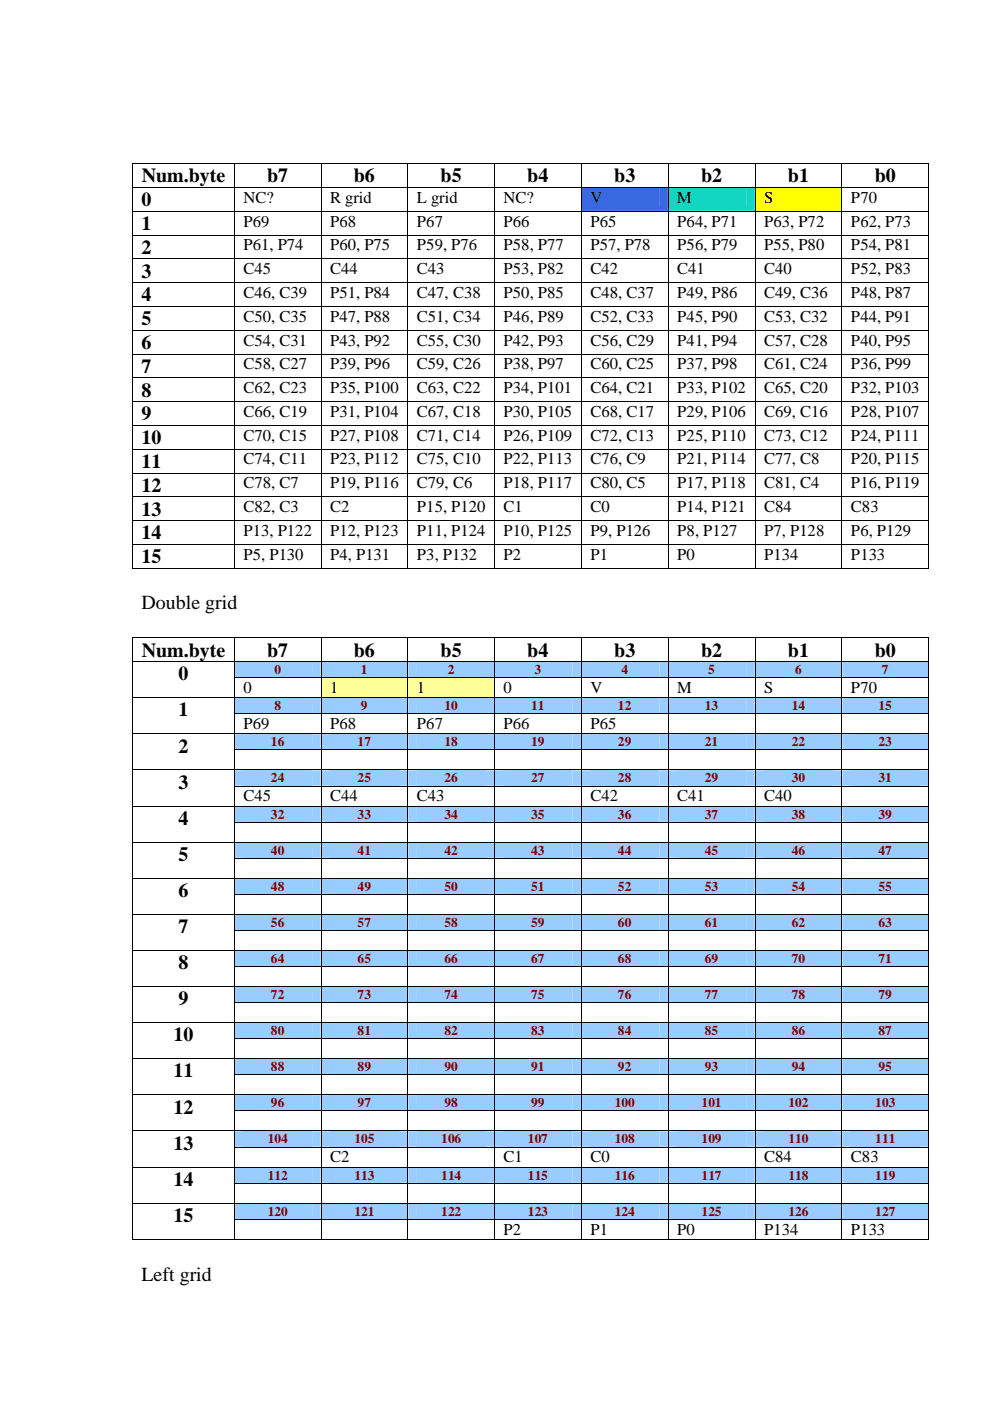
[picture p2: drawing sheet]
<svg xmlns="http://www.w3.org/2000/svg" width="210mm" height="297mm" viewBox="0 0 210 297" stroke-linecap="round" stroke-linejoin="round" font-family="sans-serif">
<defs><g id="words">
<g font-size="4.2">
<text x="30.1" y="38.7">Num.byte</text>
<text x="56.6" y="38.7">b7</text>
<text x="75" y="38.7">b6</text>
<text x="93.4" y="38.7">b5</text>
<text x="111.8" y="38.7">b4</text>
<text x="130.2" y="38.7">b3</text>
<text x="148.6" y="38.7">b2</text>
<text x="167" y="38.7">b1</text>
<text x="185.5" y="38.7">b0</text>
<text x="30" y="43.7">0</text>
<text x="30" y="48.8">1</text>
<text x="30" y="53.8">2</text>
<text x="30" y="58.8">3</text>
<text x="30" y="63.9">4</text>
<text x="30" y="68.9">5</text>
<text x="30" y="74">6</text>
<text x="30" y="79">7</text>
<text x="30" y="84.1">8</text>
<text x="30" y="89.1">9</text>
<text x="30" y="94.1">10</text>
<text x="30" y="99.2">11</text>
<text x="30" y="104.3">12</text>
<text x="30" y="109.3">13</text>
<text x="30" y="114.3">14</text>
<text x="30" y="119.4">15</text>
<text x="30" y="129.2">Double grid</text>
<text x="30.1" y="139.2">Num.byte</text>
<text x="56.6" y="139.2">b7</text>
<text x="75" y="139.2">b6</text>
<text x="93.4" y="139.2">b5</text>
<text x="111.8" y="139.2">b4</text>
<text x="130.2" y="139.2">b3</text>
<text x="148.6" y="139.2">b2</text>
<text x="167" y="139.2">b1</text>
<text x="185.5" y="139.2">b0</text>
<text x="37.8" y="144.2">0</text>
<text x="37.8" y="151.9">1</text>
<text x="37.8" y="159.6">2</text>
<text x="37.8" y="167.2">3</text>
<text x="37.8" y="174.9">4</text>
<text x="37.8" y="182.5">5</text>
<text x="37.8" y="190.2">6</text>
<text x="37.8" y="197.8">7</text>
<text x="37.8" y="205.5">8</text>
<text x="37.8" y="213.1">9</text>
<text x="36.8" y="220.8">10</text>
<text x="36.8" y="228.4">11</text>
<text x="36.8" y="236.1">12</text>
<text x="36.8" y="243.8">13</text>
<text x="36.8" y="251.4">14</text>
<text x="36.8" y="259.1">15</text>
<text x="30" y="271.5">Left grid</text>
</g>
<g font-size="3.5">
<text x="51.6" y="43">NC?</text>
<text x="70" y="43">R grid</text>
<text x="88.4" y="43">L grid</text>
<text x="106.8" y="43">NC?</text>
<text x="125.2" y="43">V</text>
<text x="143.6" y="43">M</text>
<text x="162" y="43">S</text>
<text x="180.4" y="43">P70</text>
<text x="51.6" y="48">P69</text>
<text x="51.6" y="53.1">P61, P74</text>
<text x="70" y="53.1">P60, P75</text>
<text x="70" y="48">P68</text>
<text x="88.4" y="53.1">P59, P76</text>
<text x="88.4" y="48">P67</text>
<text x="106.8" y="53.1">P58, P77</text>
<text x="106.8" y="48">P66</text>
<text x="125.2" y="53.1">P57, P78</text>
<text x="125.2" y="48">P65</text>
<text x="143.6" y="53.1">P56, P79</text>
<text x="143.6" y="48">P64, P71</text>
<text x="162" y="53.1">P55, P80</text>
<text x="162" y="48">P63, P72</text>
<text x="180.4" y="53.1">P54, P81</text>
<text x="180.4" y="48">P62, P73</text>
<text x="51.6" y="58.1">C45</text>
<text x="70" y="58.1">C44</text>
<text x="88.4" y="58.1">C43</text>
<text x="106.8" y="58.1">P53, P82</text>
<text x="125.2" y="58.1">C42</text>
<text x="143.6" y="58.1">C41</text>
<text x="162" y="58.1">C40</text>
<text x="180.4" y="58.1">P52, P83</text>
<text x="51.6" y="63.2">C46, C39</text>
<text x="70" y="63.2">P51, P84</text>
<text x="88.4" y="63.2">C47, C38</text>
<text x="106.8" y="63.2">P50, P85</text>
<text x="125.2" y="63.2">C48, C37</text>
<text x="143.6" y="63.2">P49, P86</text>
<text x="162" y="63.2">C49, C36</text>
<text x="180.4" y="63.2">P48, P87</text>
<text x="51.6" y="68.2">C50, C35</text>
<text x="70" y="68.2">P47, P88</text>
<text x="88.4" y="68.2">C51, C34</text>
<text x="106.8" y="68.2">P46, P89</text>
<text x="125.2" y="68.2">C52, C33</text>
<text x="143.6" y="68.2">P45, P90</text>
<text x="162" y="68.2">C53, C32</text>
<text x="180.4" y="68.2">P44, P91</text>
<text x="51.6" y="73.3">C54, C31</text>
<text x="70" y="73.3">P43, P92</text>
<text x="88.4" y="73.3">C55, C30</text>
<text x="106.8" y="73.3">P42, P93</text>
<text x="125.2" y="73.3">C56, C29</text>
<text x="143.6" y="73.3">P41, P94</text>
<text x="162" y="73.3">C57, C28</text>
<text x="180.4" y="73.3">P40, P95</text>
<text x="51.6" y="78.3">C58, C27</text>
<text x="51.6" y="83.4">C62, C23</text>
<text x="70" y="78.3">P39, P96</text>
<text x="70" y="83.4">P35, P100</text>
<text x="88.4" y="78.3">C59, C26</text>
<text x="88.4" y="83.4">C63, C22</text>
<text x="106.8" y="78.3">P38, P97</text>
<text x="106.8" y="83.4">P34, P101</text>
<text x="125.2" y="78.3">C60, C25</text>
<text x="125.2" y="83.4">C64, C21</text>
<text x="143.6" y="78.3">P37, P98</text>
<text x="143.6" y="83.4">P33, P102</text>
<text x="162" y="83.4">C65, C20</text>
<text x="162" y="78.3">C61, C24</text>
<text x="180.4" y="83.4">P32, P103</text>
<text x="180.4" y="78.3">P36, P99</text>
<text x="51.6" y="88.4">C66, C19</text>
<text x="70" y="88.4">P31, P104</text>
<text x="88.4" y="88.4">C67, C18</text>
<text x="106.8" y="88.4">P30, P105</text>
<text x="125.2" y="88.4">C68, C17</text>
<text x="143.6" y="88.4">P29, P106</text>
<text x="162" y="88.4">C69, C16</text>
<text x="180.4" y="88.4">P28, P107</text>
<text x="51.6" y="93.4">C70, C15</text>
<text x="70" y="93.4">P27, P108</text>
<text x="88.4" y="93.4">C71, C14</text>
<text x="106.8" y="93.4">P26, P109</text>
<text x="125.2" y="93.4">C72, C13</text>
<text x="143.6" y="93.4">P25, P110</text>
<text x="162" y="93.4">C73, C12</text>
<text x="180.4" y="93.4">P24, P111</text>
<text x="51.6" y="98.5">C74, C11</text>
<text x="70" y="98.5">P23, P112</text>
<text x="88.4" y="98.5">C75, C10</text>
<text x="106.8" y="98.5">P22, P113</text>
<text x="125.2" y="98.5">C76, C9</text>
<text x="143.6" y="98.5">P21, P114</text>
<text x="162" y="98.5">C77, C8</text>
<text x="180.4" y="98.5">P20, P115</text>
<text x="51.6" y="103.5">C78, C7</text>
<text x="70" y="103.5">P19, P116</text>
<text x="88.4" y="103.5">C79, C6</text>
<text x="106.8" y="103.5">P18, P117</text>
<text x="125.2" y="103.5">C80, C5</text>
<text x="143.6" y="103.5">P17, P118</text>
<text x="162" y="103.5">C81, C4</text>
<text x="180.4" y="103.5">P16, P119</text>
<text x="51.6" y="108.6">C82, C3</text>
<text x="51.6" y="113.6">P13, P122</text>
<text x="70" y="108.6">C2</text>
<text x="70" y="113.6">P12, P123</text>
<text x="88.4" y="108.6">P15, P120</text>
<text x="88.4" y="113.6">P11, P124</text>
<text x="106.8" y="108.6">C1</text>
<text x="106.8" y="113.6">P10, P125</text>
<text x="125.2" y="108.6">C0</text>
<text x="125.2" y="113.6">P9, P126</text>
<text x="143.6" y="113.6">P8, P127</text>
<text x="143.6" y="108.6">P14, P121</text>
<text x="162" y="108.6">C84</text>
<text x="162" y="113.6">P7, P128</text>
<text x="180.4" y="108.6">C83</text>
<text x="180.4" y="113.6">P6, P129</text>
<text x="51.6" y="118.7">P5, P130</text>
<text x="70" y="118.7">P4, P131</text>
<text x="88.4" y="118.7">P3, P132</text>
<text x="106.8" y="118.7">P2</text>
<text x="125.2" y="118.7">P1</text>
<text x="143.6" y="118.7">P0</text>
<text x="162" y="118.7">P134</text>
<text x="180.4" y="118.7">P133</text>
<text x="51.6" y="146.9">0</text>
<text x="70" y="146.9">1</text>
<text x="88.4" y="146.9">1</text>
<text x="106.8" y="146.9">0</text>
<text x="125.2" y="146.9">V</text>
<text x="143.6" y="146.9">M</text>
<text x="162" y="146.9">S</text>
<text x="180.4" y="146.9">P70</text>
<text x="51.6" y="154.6">P69</text>
<text x="70" y="154.6">P68</text>
<text x="88.4" y="154.6">P67</text>
<text x="106.8" y="154.6">P66</text>
<text x="125.2" y="154.6">P65</text>
<text x="51.6" y="169.9">C45</text>
<text x="70" y="169.9">C44</text>
<text x="88.4" y="169.9">C43</text>
<text x="125.2" y="169.9">C42</text>
<text x="143.6" y="169.9">C41</text>
<text x="162" y="169.9">C40</text>
<text x="70" y="246.5">C2</text>
<text x="106.8" y="246.5">C1</text>
<text x="125.2" y="246.5">C0</text>
<text x="162" y="246.5">C84</text>
<text x="180.4" y="246.5">C83</text>
<text x="106.8" y="261.8">P2</text>
<text x="125.2" y="261.8">P1</text>
<text x="143.6" y="261.8">P0</text>
<text x="162" y="261.8">P134</text>
<text x="180.4" y="261.8">P133</text>
</g>
<g font-size="2.8" fill="#800000">
<text x="58.2" y="142.9">0</text>
<text x="76.5" y="142.9">1</text>
<text x="95" y="142.9">2</text>
<text x="113.3" y="142.9">3</text>
<text x="131.7" y="142.9">4</text>
<text x="150.2" y="142.9">5</text>
<text x="168.6" y="142.9">6</text>
<text x="187" y="142.9">7</text>
<text x="58.2" y="150.6">8</text>
<text x="76.5" y="150.6">9</text>
<text x="94.2" y="150.6">10</text>
<text x="112.6" y="150.6">11</text>
<text x="131" y="150.6">12</text>
<text x="149.4" y="150.6">13</text>
<text x="167.9" y="150.6">14</text>
<text x="186.3" y="150.6">15</text>
<text x="57.4" y="158.2">16</text>
<text x="75.8" y="158.2">17</text>
<text x="94.2" y="158.2">18</text>
<text x="112.6" y="158.2">19</text>
<text x="131" y="158.2">29</text>
<text x="149.4" y="158.2">21</text>
<text x="167.9" y="158.2">22</text>
<text x="186.3" y="158.2">23</text>
<text x="57.4" y="165.9">24</text>
<text x="75.8" y="165.9">25</text>
<text x="94.2" y="165.9">26</text>
<text x="112.6" y="165.9">27</text>
<text x="131" y="165.9">28</text>
<text x="149.4" y="165.9">29</text>
<text x="167.9" y="165.9">30</text>
<text x="186.3" y="165.9">31</text>
<text x="57.4" y="173.6">32</text>
<text x="75.8" y="173.6">33</text>
<text x="94.2" y="173.6">34</text>
<text x="112.6" y="173.6">35</text>
<text x="131" y="173.6">36</text>
<text x="149.4" y="173.6">37</text>
<text x="167.9" y="173.6">38</text>
<text x="186.3" y="173.6">39</text>
<text x="57.4" y="181.2">40</text>
<text x="75.8" y="181.2">41</text>
<text x="94.2" y="181.2">42</text>
<text x="112.6" y="181.2">43</text>
<text x="131" y="181.2">44</text>
<text x="149.4" y="181.2">45</text>
<text x="167.9" y="181.2">46</text>
<text x="186.3" y="181.2">47</text>
<text x="57.4" y="188.8">48</text>
<text x="75.8" y="188.8">49</text>
<text x="94.2" y="188.8">50</text>
<text x="112.6" y="188.8">51</text>
<text x="131" y="188.8">52</text>
<text x="149.4" y="188.8">53</text>
<text x="167.9" y="188.8">54</text>
<text x="186.3" y="188.8">55</text>
<text x="57.4" y="196.5">56</text>
<text x="75.8" y="196.5">57</text>
<text x="94.2" y="196.5">58</text>
<text x="112.6" y="196.5">59</text>
<text x="131" y="196.5">60</text>
<text x="149.4" y="196.5">61</text>
<text x="167.9" y="196.5">62</text>
<text x="186.3" y="196.5">63</text>
<text x="57.4" y="204.2">64</text>
<text x="75.8" y="204.2">65</text>
<text x="94.2" y="204.2">66</text>
<text x="112.6" y="204.2">67</text>
<text x="131" y="204.2">68</text>
<text x="149.4" y="204.2">69</text>
<text x="167.9" y="204.2">70</text>
<text x="186.3" y="204.2">71</text>
<text x="57.4" y="211.8">72</text>
<text x="75.8" y="211.8">73</text>
<text x="94.2" y="211.8">74</text>
<text x="112.6" y="211.8">75</text>
<text x="131" y="211.8">76</text>
<text x="149.4" y="211.8">77</text>
<text x="167.9" y="211.8">78</text>
<text x="186.3" y="211.8">79</text>
<text x="57.4" y="219.5">80</text>
<text x="75.8" y="219.5">81</text>
<text x="94.2" y="219.5">82</text>
<text x="112.6" y="219.5">83</text>
<text x="131" y="219.5">84</text>
<text x="149.4" y="219.5">85</text>
<text x="167.9" y="219.5">86</text>
<text x="186.3" y="219.5">87</text>
<text x="57.4" y="227.1">88</text>
<text x="75.8" y="227.1">89</text>
<text x="94.2" y="227.1">90</text>
<text x="112.6" y="227.1">91</text>
<text x="131" y="227.1">92</text>
<text x="149.4" y="227.1">93</text>
<text x="167.9" y="227.1">94</text>
<text x="186.3" y="227.1">95</text>
<text x="57.4" y="234.8">96</text>
<text x="75.8" y="234.8">97</text>
<text x="94.2" y="234.8">98</text>
<text x="112.6" y="234.8">99</text>
<text x="130.3" y="234.8">100</text>
<text x="148.8" y="234.8">101</text>
<text x="167.2" y="234.8">102</text>
<text x="185.6" y="234.8">103</text>
<text x="56.8" y="242.4">104</text>
<text x="75.1" y="242.4">105</text>
<text x="93.6" y="242.4">106</text>
<text x="111.9" y="242.4">107</text>
<text x="130.3" y="242.4">108</text>
<text x="148.8" y="242.4">109</text>
<text x="167.2" y="242.4">110</text>
<text x="185.6" y="242.4">111</text>
<text x="56.8" y="250.1">112</text>
<text x="75.1" y="250.1">113</text>
<text x="93.6" y="250.1">114</text>
<text x="111.9" y="250.1">115</text>
<text x="130.3" y="250.1">116</text>
<text x="148.8" y="250.1">117</text>
<text x="167.2" y="250.1">118</text>
<text x="185.6" y="250.1">119</text>
<text x="56.8" y="257.8">120</text>
<text x="75.1" y="257.8">121</text>
<text x="93.6" y="257.8">122</text>
<text x="111.9" y="257.8">123</text>
<text x="130.3" y="257.8">124</text>
<text x="148.8" y="257.8">125</text>
<text x="167.2" y="257.8">126</text>
<text x="185.6" y="257.8">127</text>
</g>
</g></defs>
<path d="M28 34.6h.2v.2h-.2zM49.6 34.6h.2v.2h-.2zM68 34.6h.2v.2h-.2zM86.4 34.6h.2v.2h-.2zM104.8 34.6h.1v.2h-.1zM123.2 34.6h.2v.2h-.2zM141.6 34.6h.2v.2h-.2zM160 34.6h.2v.2h-.2zM178.4 34.6h.2v.2h-.2zM196.8 34.6h.2v.2h-.2z" fill="#000"/>
<g fill="none" stroke="#000" stroke-width=".21">
<path d="M28.1 34.8v4.9M28.2 34.7h21.4M49.7 34.8v4.9M49.8 34.7h18.2M68.1 34.8v4.9M68.2 34.7h18.2M86.5 34.8v4.9M86.6 34.7h18.2M104.9 34.8v4.9M104.9 34.7h18.3M123.3 34.8v4.9M123.4 34.7h18.2"/>
<path d="M141.7 34.8v4.9M141.8 34.7h18.2M160.1 34.8v4.9M160.2 34.7h18.2M178.5 34.8v4.9M178.6 34.7h18.2M196.9 34.8v4.9"/>
</g>
<g fill="#3969e1">
<path d="M123.4 39.8h18.2v4.9h-18.2z"/>
<path d="M125.2 39.8h14.6v4.1h-14.6z"/>
</g>
<g fill="#13d6c1">
<path d="M141.8 39.8h18.2v4.9h-18.2z"/>
<path d="M143.6 39.8h14.6v4.1h-14.6z"/>
</g>
<g fill="#ff0">
<path d="M160.2 39.8h18.2v4.9h-18.2z"/>
<path d="M162 39.8h14.6v4.1h-14.6z"/>
</g>
<g fill="#000">
<path d="M28 39.7h.2v.1h-.2zM49.6 39.7h.2v.1h-.2zM68 39.7h.2v.1h-.2zM86.4 39.7h.2v.1h-.2zM104.8 39.7h.1v.1h-.1zM123.2 39.7h.2v.1h-.2zM141.6 39.7h.2v.1h-.2zM160 39.7h.2v.1h-.2zM178.4 39.7h.2v.1h-.2zM196.8 39.7h.2v.1h-.2zM28 44.7h.2v.2h-.2zM28 49.7h.2v.2h-.2z"/>
<path d="M28 54.8h.2v.1h-.2zM28 59.8h.2v.2h-.2zM49.6 44.7h.2v.2h-.2zM49.6 49.7h.2v.2h-.2zM49.6 54.8h.2v.1h-.2zM49.6 59.8h.2v.2h-.2zM68 44.7h.2v.2h-.2zM68 49.7h.2v.2h-.2zM68 54.8h.2v.1h-.2zM68 59.8h.2v.2h-.2zM86.4 44.7h.2v.2h-.2zM86.4 49.7h.2v.2h-.2z"/>
<path d="M86.4 54.8h.2v.1h-.2zM86.4 59.8h.2v.2h-.2zM104.8 44.7h.1v.2h-.1zM104.8 49.7h.1v.2h-.1zM104.8 54.8h.1v.1h-.1zM104.8 59.8h.1v.2h-.1zM123.2 44.7h.2v.2h-.2zM123.2 49.7h.2v.2h-.2zM123.2 54.8h.2v.1h-.2zM123.2 59.8h.2v.2h-.2zM141.6 44.7h.2v.2h-.2zM141.6 49.7h.2v.2h-.2z"/>
<path d="M141.6 54.8h.2v.1h-.2zM141.6 59.8h.2v.2h-.2zM160 44.7h.2v.2h-.2zM160 49.7h.2v.2h-.2zM160 54.8h.2v.1h-.2zM160 59.8h.2v.2h-.2zM178.4 44.7h.2v.2h-.2zM178.4 49.7h.2v.2h-.2zM178.4 54.8h.2v.1h-.2zM178.4 59.8h.2v.2h-.2zM196.8 44.7h.2v.2h-.2zM196.8 49.7h.2v.2h-.2z"/>
<path d="M196.8 54.8h.2v.1h-.2zM196.8 59.8h.2v.2h-.2zM28 64.9h.2v.1h-.2zM28 69.9h.2v.2h-.2zM28 75h.2v.1h-.2zM49.6 64.9h.2v.1h-.2zM49.6 69.9h.2v.2h-.2zM49.6 75h.2v.1h-.2zM68 64.9h.2v.1h-.2zM68 69.9h.2v.2h-.2zM68 75h.2v.1h-.2zM86.4 64.9h.2v.1h-.2z"/>
<path d="M86.4 69.9h.2v.2h-.2zM86.4 75h.2v.1h-.2zM104.8 64.9h.1v.1h-.1zM104.8 69.9h.1v.2h-.1zM104.8 75h.1v.1h-.1zM123.2 64.9h.2v.1h-.2zM123.2 69.9h.2v.2h-.2zM123.2 75h.2v.1h-.2zM141.6 64.9h.2v.1h-.2zM141.6 69.9h.2v.2h-.2zM141.6 75h.2v.1h-.2zM160 64.9h.2v.1h-.2z"/>
<path d="M160 69.9h.2v.2h-.2zM160 75h.2v.1h-.2zM178.4 64.9h.2v.1h-.2zM178.4 69.9h.2v.2h-.2zM178.4 75h.2v.1h-.2zM196.8 64.9h.2v.1h-.2zM196.8 69.9h.2v.2h-.2zM196.8 75h.2v.1h-.2zM28 80h.2v.2h-.2zM28 85h.2v.2h-.2zM28 90.1h.2v.2h-.2zM28 95.1h.2v.2h-.2z"/>
<path d="M49.6 80h.2v.2h-.2zM49.6 85h.2v.2h-.2zM49.6 90.1h.2v.2h-.2zM49.6 95.1h.2v.2h-.2zM68 80h.2v.2h-.2zM68 85h.2v.2h-.2zM68 90.1h.2v.2h-.2zM68 95.1h.2v.2h-.2zM86.4 80h.2v.2h-.2zM86.4 85h.2v.2h-.2zM86.4 90.1h.2v.2h-.2zM86.4 95.1h.2v.2h-.2z"/>
<path d="M104.8 80h.1v.2h-.1zM104.8 85h.1v.2h-.1zM104.8 90.1h.1v.2h-.1zM104.8 95.1h.1v.2h-.1zM123.2 80h.2v.2h-.2zM123.2 85h.2v.2h-.2zM123.2 90.1h.2v.2h-.2zM123.2 95.1h.2v.2h-.2zM141.6 80h.2v.2h-.2zM141.6 85h.2v.2h-.2zM141.6 90.1h.2v.2h-.2zM141.6 95.1h.2v.2h-.2z"/>
<path d="M160 80h.2v.2h-.2zM160 85h.2v.2h-.2zM160 90.1h.2v.2h-.2zM160 95.1h.2v.2h-.2zM178.4 80h.2v.2h-.2zM178.4 85h.2v.2h-.2zM178.4 90.1h.2v.2h-.2zM178.4 95.1h.2v.2h-.2zM196.8 80h.2v.2h-.2zM196.8 85h.2v.2h-.2zM196.8 90.1h.2v.2h-.2zM196.8 95.1h.2v.2h-.2z"/>
<path d="M28 100.2h.2v.2h-.2zM28 105.2h.2v.2h-.2zM28 110.3h.2v.1h-.2zM28 115.3h.2v.2h-.2zM49.6 100.2h.2v.2h-.2zM49.6 105.2h.2v.2h-.2zM49.6 110.3h.2v.1h-.2zM49.6 115.3h.2v.2h-.2zM68 100.2h.2v.2h-.2zM68 105.2h.2v.2h-.2zM68 110.3h.2v.1h-.2zM68 115.3h.2v.2h-.2z"/>
<path d="M86.4 100.2h.2v.2h-.2zM86.4 105.2h.2v.2h-.2zM86.4 110.3h.2v.1h-.2zM86.4 115.3h.2v.2h-.2zM104.8 100.2h.1v.2h-.1zM104.8 105.2h.1v.2h-.1zM104.8 110.3h.1v.1h-.1zM104.8 115.3h.1v.2h-.1zM123.2 100.2h.2v.2h-.2zM123.2 105.2h.2v.2h-.2zM123.2 110.3h.2v.1h-.2zM123.2 115.3h.2v.2h-.2z"/>
<path d="M141.6 100.2h.2v.2h-.2zM141.6 105.2h.2v.2h-.2zM141.6 110.3h.2v.1h-.2zM141.6 115.3h.2v.2h-.2zM160 100.2h.2v.2h-.2zM160 105.2h.2v.2h-.2zM160 110.3h.2v.1h-.2zM160 115.3h.2v.2h-.2zM178.4 100.2h.2v.2h-.2zM178.4 105.2h.2v.2h-.2zM178.4 110.3h.2v.1h-.2zM178.4 115.3h.2v.2h-.2z"/>
<path d="M196.8 100.2h.2v.2h-.2zM196.8 105.2h.2v.2h-.2zM196.8 110.3h.2v.1h-.2zM196.8 115.3h.2v.2h-.2zM28 120.4h.2v.1h-.2zM28 135.1h.2v.2h-.2zM49.6 120.4h.2v.1h-.2zM49.6 135.1h.2v.2h-.2zM68 120.4h.2v.1h-.2zM68 135.1h.2v.2h-.2zM86.4 120.4h.2v.1h-.2zM86.4 135.1h.2v.2h-.2z"/>
<path d="M104.8 120.4h.1v.1h-.1zM104.8 135.1h.1v.2h-.1zM123.2 120.4h.2v.1h-.2zM123.2 135.1h.2v.2h-.2zM141.6 120.4h.2v.1h-.2zM141.6 135.1h.2v.2h-.2zM160 120.4h.2v.1h-.2zM160 135.1h.2v.2h-.2zM178.4 120.4h.2v.1h-.2zM178.4 135.1h.2v.2h-.2zM196.8 120.4h.2v.1h-.2zM196.8 135.1h.2v.2h-.2z"/>
</g>
<g fill="none" stroke="#000" stroke-width=".21">
<path d="M28.1 39.8v4.9M28.2 39.8h21.4M49.7 39.8v4.9M49.8 39.8h18.2M68.1 39.8v4.9M68.2 39.8h18.2M86.5 39.8v4.9M86.6 39.8h18.2M104.9 39.8v4.9M104.9 39.8h18.3M123.3 39.8v4.9M123.4 39.8h18.2"/>
<path d="M141.7 39.8v4.9M141.8 39.8h18.2M160.1 39.8v4.9M160.2 39.8h18.2M178.5 39.8v4.9M178.6 39.8h18.2M196.9 39.8v4.9M28.1 44.9v4.8M28.1 49.9v4.9M28.1 54.9v4.9M28.1 60v4.9M28.2 44.8h21.4"/>
<path d="M28.2 49.8h21.4M28.2 54.9h21.4M28.2 59.9h21.4M49.7 44.9v4.8M49.7 49.9v4.9M49.7 54.9v4.9M49.7 60v4.9M49.8 44.8h18.2M49.8 49.8h18.2M49.8 54.9h18.2M49.8 59.9h18.2M68.1 44.9v4.8"/>
<path d="M68.1 49.9v4.9M68.1 54.9v4.9M68.1 60v4.9M68.2 44.8h18.2M68.2 49.8h18.2M68.2 54.9h18.2M68.2 59.9h18.2M86.5 44.9v4.8M86.5 49.9v4.9M86.5 54.9v4.9M86.5 60v4.9M86.6 44.8h18.2"/>
<path d="M86.6 49.8h18.2M86.6 54.9h18.2M86.6 59.9h18.2M104.9 44.9v4.8M104.9 49.9v4.9M104.9 54.9v4.9M104.9 60v4.9M104.9 44.8h18.3M104.9 49.8h18.3M104.9 54.9h18.3M104.9 59.9h18.3M123.3 44.9v4.8"/>
<path d="M123.3 49.9v4.9M123.3 54.9v4.9M123.3 60v4.9M123.4 44.8h18.2M123.4 49.8h18.2M123.4 54.9h18.2M123.4 59.9h18.2M141.7 44.9v4.8M141.7 49.9v4.9M141.7 54.9v4.9M141.7 60v4.9M141.8 44.8h18.2"/>
<path d="M141.8 49.8h18.2M141.8 54.9h18.2M141.8 59.9h18.2M160.1 44.9v4.8M160.1 49.9v4.9M160.1 54.9v4.9M160.1 60v4.9M160.2 44.8h18.2M160.2 49.8h18.2M160.2 54.9h18.2M160.2 59.9h18.2M178.5 44.9v4.8"/>
<path d="M178.5 49.9v4.9M178.5 54.9v4.9M178.5 60v4.9M178.6 44.8h18.2M178.6 49.8h18.2M178.6 54.9h18.2M178.6 59.9h18.2M196.9 44.9v4.8M196.9 49.9v4.9M196.9 54.9v4.9M196.9 60v4.9M28.1 65v4.9"/>
<path d="M28.1 70.1v4.9M28.1 75.1v4.9M28.2 64.9h21.4M28.2 70h21.4M28.2 75.1h21.4M49.7 65v4.9M49.7 70.1v4.9M49.7 75.1v4.9M49.8 64.9h18.2M49.8 70h18.2M49.8 75.1h18.2M68.1 65v4.9"/>
<path d="M68.1 70.1v4.9M68.1 75.1v4.9M68.2 64.9h18.2M68.2 70h18.2M68.2 75.1h18.2M86.5 65v4.9M86.5 70.1v4.9M86.5 75.1v4.9M86.6 64.9h18.2M86.6 70h18.2M86.6 75.1h18.2M104.9 65v4.9"/>
<path d="M104.9 70.1v4.9M104.9 75.1v4.9M104.9 64.9h18.3M104.9 70h18.3M104.9 75.1h18.3M123.3 65v4.9M123.3 70.1v4.9M123.3 75.1v4.9M123.4 64.9h18.2M123.4 70h18.2M123.4 75.1h18.2M141.7 65v4.9"/>
<path d="M141.7 70.1v4.9M141.7 75.1v4.9M141.8 64.9h18.2M141.8 70h18.2M141.8 75.1h18.2M160.1 65v4.9M160.1 70.1v4.9M160.1 75.1v4.9M160.2 64.9h18.2M160.2 70h18.2M160.2 75.1h18.2M178.5 65v4.9"/>
<path d="M178.5 70.1v4.9M178.5 75.1v4.9M178.6 64.9h18.2M178.6 70h18.2M178.6 75.1h18.2M196.9 65v4.9M196.9 70.1v4.9M196.9 75.1v4.9M28.1 80.2v4.8M28.1 85.2v4.9M28.1 90.3v4.8M28.1 95.3v4.9"/>
<path d="M28.2 80.1h21.4M28.2 85.1h21.4M28.2 90.2h21.4M28.2 95.2h21.4M49.7 80.2v4.8M49.7 85.2v4.9M49.7 90.3v4.8M49.7 95.3v4.9M49.8 80.1h18.2M49.8 85.1h18.2M49.8 90.2h18.2M49.8 95.2h18.2"/>
<path d="M68.1 80.2v4.8M68.1 85.2v4.9M68.1 90.3v4.8M68.1 95.3v4.9M68.2 80.1h18.2M68.2 85.1h18.2M68.2 90.2h18.2M68.2 95.2h18.2M86.5 80.2v4.8M86.5 85.2v4.9M86.5 90.3v4.8M86.5 95.3v4.9"/>
<path d="M86.6 80.1h18.2M86.6 85.1h18.2M86.6 90.2h18.2M86.6 95.2h18.2M104.9 80.2v4.8M104.9 85.2v4.9M104.9 90.3v4.8M104.9 95.3v4.9M104.9 80.1h18.3M104.9 85.1h18.3M104.9 90.2h18.3M104.9 95.2h18.3"/>
<path d="M123.3 80.2v4.8M123.3 85.2v4.9M123.3 90.3v4.8M123.3 95.3v4.9M123.4 80.1h18.2M123.4 85.1h18.2M123.4 90.2h18.2M123.4 95.2h18.2M141.7 80.2v4.8M141.7 85.2v4.9M141.7 90.3v4.8M141.7 95.3v4.9"/>
<path d="M141.8 80.1h18.2M141.8 85.1h18.2M141.8 90.2h18.2M141.8 95.2h18.2M160.1 80.2v4.8M160.1 85.2v4.9M160.1 90.3v4.8M160.1 95.3v4.9M160.2 80.1h18.2M160.2 85.1h18.2M160.2 90.2h18.2M160.2 95.2h18.2"/>
<path d="M178.5 80.2v4.8M178.5 85.2v4.9M178.5 90.3v4.8M178.5 95.3v4.9M178.6 80.1h18.2M178.6 85.1h18.2M178.6 90.2h18.2M178.6 95.2h18.2M196.9 80.2v4.8M196.9 85.2v4.9M196.9 90.3v4.8M196.9 95.3v4.9"/>
<path d="M28.1 100.4v4.8M28.1 105.4v4.9M28.1 110.4v4.9M28.1 115.5v4.9M28.2 100.3h21.4M28.2 105.3h21.4M28.2 110.4h21.4M28.2 115.4h21.4M49.7 100.4v4.8M49.7 105.4v4.9M49.7 110.4v4.9M49.7 115.5v4.9"/>
<path d="M49.8 100.3h18.2M49.8 105.3h18.2M49.8 110.4h18.2M49.8 115.4h18.2M68.1 100.4v4.8M68.1 105.4v4.9M68.1 110.4v4.9M68.1 115.5v4.9M68.2 100.3h18.2M68.2 105.3h18.2M68.2 110.4h18.2M68.2 115.4h18.2"/>
<path d="M86.5 100.4v4.8M86.5 105.4v4.9M86.5 110.4v4.9M86.5 115.5v4.9M86.6 100.3h18.2M86.6 105.3h18.2M86.6 110.4h18.2M86.6 115.4h18.2M104.9 100.4v4.8M104.9 105.4v4.9M104.9 110.4v4.9M104.9 115.5v4.9"/>
<path d="M104.9 100.3h18.3M104.9 105.3h18.3M104.9 110.4h18.3M104.9 115.4h18.3M123.3 100.4v4.8M123.3 105.4v4.9M123.3 110.4v4.9M123.3 115.5v4.9M123.4 100.3h18.2M123.4 105.3h18.2M123.4 110.4h18.2M123.4 115.4h18.2"/>
<path d="M141.7 100.4v4.8M141.7 105.4v4.9M141.7 110.4v4.9M141.7 115.5v4.9M141.8 100.3h18.2M141.8 105.3h18.2M141.8 110.4h18.2M141.8 115.4h18.2M160.1 100.4v4.8M160.1 105.4v4.9M160.1 110.4v4.9M160.1 115.5v4.9"/>
<path d="M160.2 100.3h18.2M160.2 105.3h18.2M160.2 110.4h18.2M160.2 115.4h18.2M178.5 100.4v4.8M178.5 105.4v4.9M178.5 110.4v4.9M178.5 115.5v4.9M178.6 100.3h18.2M178.6 105.3h18.2M178.6 110.4h18.2M178.6 115.4h18.2"/>
<path d="M196.9 100.4v4.8M196.9 105.4v4.9M196.9 110.4v4.9M196.9 115.5v4.9M28.1 135.3v4.9M28.2 120.4h21.4M28.2 135.2h21.4M49.7 135.3v4.9M49.8 120.4h18.2M49.8 135.2h18.2M68.1 135.3v4.9M68.2 120.4h18.2"/>
<path d="M68.2 135.2h18.2M86.5 135.3v4.9M86.6 120.4h18.2M86.6 135.2h18.2M104.9 135.3v4.9M104.9 120.4h18.3M104.9 135.2h18.3M123.3 135.3v4.9M123.4 120.4h18.2M123.4 135.2h18.2M141.7 135.3v4.9M141.8 120.4h18.2"/>
<path d="M141.8 135.2h18.2M160.1 135.3v4.9M160.2 120.4h18.2M160.2 135.2h18.2M178.5 135.3v4.9M178.6 120.4h18.2M178.6 135.2h18.2M196.9 135.3v4.9"/>
</g>
<g fill="#9cf">
<path d="M49.8 140.3h18.2v3.3h-18.2z"/>
<path d="M51.6 140.3h14.6v3.3h-14.6z"/>
<path d="M68.2 140.3h18.2v3.3h-18.2z"/>
<path d="M70 140.3h14.5v3.3h-14.5z"/>
<path d="M86.6 140.3h18.2v3.3h-18.2z"/>
<path d="M88.4 140.3h14.6v3.3h-14.6z"/>
<path d="M104.9 140.3h18.3v3.3h-18.3z"/>
<path d="M106.8 140.3h14.5v3.3h-14.5z"/>
<path d="M123.4 140.3h18.2v3.3h-18.2z"/>
<path d="M125.2 140.3h14.6v3.3h-14.6z"/>
<path d="M141.8 140.3h18.2v3.3h-18.2z"/>
<path d="M143.6 140.3h14.6v3.3h-14.6z"/>
<path d="M160.2 140.3h18.2v3.3h-18.2z"/>
<path d="M162 140.3h14.6v3.3h-14.6z"/>
<path d="M178.6 140.3h18.2v3.3h-18.2z"/>
<path d="M180.4 140.3h14.6v3.3h-14.6z"/>
</g>
<path d="M28 140.2h.2v.1h-.2zM49.6 140.2h.2v.1h-.2zM68 140.2h.2v.1h-.2zM86.4 140.2h.2v.1h-.2zM104.8 140.2h.1v.1h-.1zM123.2 140.2h.2v.1h-.2zM141.6 140.2h.2v.1h-.2zM160 140.2h.2v.1h-.2zM178.4 140.2h.2v.1h-.2zM196.8 140.2h.2v.1h-.2z" fill="#000"/>
<g fill="none" stroke="#000" stroke-width=".21">
<path d="M28.1 140.3v3.3M28.2 140.3h21.4M49.7 140.3v3.3M49.8 140.3h18.2M68.1 140.3v3.3M68.2 140.3h18.2M86.5 140.3v3.3M86.6 140.3h18.2M104.9 140.3v3.3M104.9 140.3h18.3M123.3 140.3v3.3M123.4 140.3h18.2"/>
<path d="M141.7 140.3v3.3M141.8 140.3h18.2M160.1 140.3v3.3M160.2 140.3h18.2M178.5 140.3v3.3M178.6 140.3h18.2M196.9 140.3v3.3"/>
</g>
<g fill="#ff9">
<path d="M68.2 143.8h18.2v4h-18.2z"/>
<path d="M70 143.8h14.5v4h-14.5z"/>
<path d="M86.6 143.8h18.2v4h-18.2z"/>
<path d="M88.4 143.8h14.6v4h-14.6z"/>
</g>
<path d="M28 143.6h.2v.2h-.2zM49.6 143.6h.2v.2h-.2zM68 143.6h.2v.2h-.2zM86.4 143.6h.2v.2h-.2zM104.8 143.6h.1v.2h-.1zM123.2 143.6h.2v.2h-.2zM141.6 143.6h.2v.2h-.2zM160 143.6h.2v.2h-.2zM178.4 143.6h.2v.2h-.2zM196.8 143.6h.2v.2h-.2z" fill="#000"/>
<g fill="none" stroke="#000" stroke-width=".21">
<path d="M28.1 143.8v4M49.7 143.8v4M49.8 143.7h18.2M68.1 143.8v4M68.2 143.7h18.2M86.5 143.8v4M86.6 143.7h18.2M104.9 143.8v4M104.9 143.7h18.3M123.3 143.8v4M123.4 143.7h18.2M141.7 143.8v4"/>
<path d="M141.8 143.7h18.2M160.1 143.8v4M160.2 143.7h18.2M178.5 143.8v4M178.6 143.7h18.2M196.9 143.8v4"/>
</g>
<g fill="#9cf">
<path d="M49.8 148h18.2v3.3h-18.2z"/>
<path d="M51.6 148h14.6v3.3h-14.6z"/>
<path d="M68.2 148h18.2v3.3h-18.2z"/>
<path d="M70 148h14.5v3.3h-14.5z"/>
<path d="M86.6 148h18.2v3.3h-18.2z"/>
<path d="M88.4 148h14.6v3.3h-14.6z"/>
<path d="M104.9 148h18.3v3.3h-18.3z"/>
<path d="M106.8 148h14.5v3.3h-14.5z"/>
<path d="M123.4 148h18.2v3.3h-18.2z"/>
<path d="M125.2 148h14.6v3.3h-14.6z"/>
<path d="M141.8 148h18.2v3.3h-18.2z"/>
<path d="M143.6 148h14.6v3.3h-14.6z"/>
<path d="M160.2 148h18.2v3.3h-18.2z"/>
<path d="M162 148h14.6v3.3h-14.6z"/>
<path d="M178.6 148h18.2v3.3h-18.2z"/>
<path d="M180.4 148h14.6v3.3h-14.6z"/>
</g>
<g fill="#000">
<path d="M28 147.8h.2v.2h-.2zM28 151.3h.2v.1h-.2zM49.6 147.8h.2v.2h-.2zM49.6 151.3h.2v.1h-.2zM68 147.8h.2v.2h-.2zM68 151.3h.2v.1h-.2zM86.4 147.8h.2v.2h-.2zM86.4 151.3h.2v.1h-.2zM104.8 147.8h.1v.2h-.1zM104.8 151.3h.1v.1h-.1zM123.2 147.8h.2v.2h-.2zM123.2 151.3h.2v.1h-.2z"/>
<path d="M141.6 147.8h.2v.2h-.2zM141.6 151.3h.2v.1h-.2zM160 147.8h.2v.2h-.2zM160 151.3h.2v.1h-.2zM178.4 147.8h.2v.2h-.2zM178.4 151.3h.2v.1h-.2zM196.8 147.8h.2v.2h-.2zM196.8 151.3h.2v.1h-.2z"/>
</g>
<g fill="none" stroke="#000" stroke-width=".21">
<path d="M28.1 148v3.3M28.1 151.4v4.1M28.2 147.9h21.4M49.7 148v3.3M49.7 151.4v4.1M49.8 147.9h18.2M49.8 151.3h18.2M68.1 148v3.3M68.1 151.4v4.1M68.2 147.9h18.2M68.2 151.3h18.2M86.5 148v3.3"/>
<path d="M86.5 151.4v4.1M86.6 147.9h18.2M86.6 151.3h18.2M104.9 148v3.3M104.9 151.4v4.1M104.9 147.9h18.3M104.9 151.3h18.3M123.3 148v3.3M123.3 151.4v4.1M123.4 147.9h18.2M123.4 151.3h18.2M141.7 148v3.3"/>
<path d="M141.7 151.4v4.1M141.8 147.9h18.2M141.8 151.3h18.2M160.1 148v3.3M160.1 151.4v4.1M160.2 147.9h18.2M160.2 151.3h18.2M178.5 148v3.3M178.5 151.4v4.1M178.6 147.9h18.2M178.6 151.3h18.2M196.9 148v3.3"/>
<path d="M196.9 151.4v4.1"/>
</g>
<g fill="#9cf">
<path d="M49.8 155.7h18.2v3.2h-18.2z"/>
<path d="M51.6 155.7h14.6v3.2h-14.6z"/>
<path d="M68.2 155.7h18.2v3.2h-18.2z"/>
<path d="M70 155.7h14.5v3.2h-14.5z"/>
<path d="M86.6 155.7h18.2v3.2h-18.2z"/>
<path d="M88.4 155.7h14.6v3.2h-14.6z"/>
<path d="M104.9 155.7h18.3v3.2h-18.3z"/>
<path d="M106.8 155.7h14.5v3.2h-14.5z"/>
<path d="M123.4 155.7h18.2v3.2h-18.2z"/>
<path d="M125.2 155.7h14.6v3.2h-14.6z"/>
<path d="M141.8 155.7h18.2v3.2h-18.2z"/>
<path d="M143.6 155.7h14.6v3.2h-14.6z"/>
<path d="M160.2 155.7h18.2v3.2h-18.2z"/>
<path d="M162 155.7h14.6v3.2h-14.6z"/>
<path d="M178.6 155.7h18.2v3.2h-18.2z"/>
<path d="M180.4 155.7h14.6v3.2h-14.6z"/>
</g>
<g fill="#000">
<path d="M28 155.5h.2v.2h-.2zM28 158.9h.2v.2h-.2zM49.6 155.5h.2v.2h-.2zM49.6 158.9h.2v.2h-.2zM68 155.5h.2v.2h-.2zM68 158.9h.2v.2h-.2zM86.4 155.5h.2v.2h-.2zM86.4 158.9h.2v.2h-.2zM104.8 155.5h.1v.2h-.1zM104.8 158.9h.1v.2h-.1zM123.2 155.5h.2v.2h-.2zM123.2 158.9h.2v.2h-.2z"/>
<path d="M141.6 155.5h.2v.2h-.2zM141.6 158.9h.2v.2h-.2zM160 155.5h.2v.2h-.2zM160 158.9h.2v.2h-.2zM178.4 155.5h.2v.2h-.2zM178.4 158.9h.2v.2h-.2zM196.8 155.5h.2v.2h-.2zM196.8 158.9h.2v.2h-.2z"/>
</g>
<g fill="none" stroke="#000" stroke-width=".21">
<path d="M28.1 155.7v3.2M28.1 159.1v4.1M28.2 155.6h21.4M49.7 155.7v3.2M49.7 159.1v4.1M49.8 155.6h18.2M49.8 159h18.2M68.1 155.7v3.2M68.1 159.1v4.1M68.2 155.6h18.2M68.2 159h18.2M86.5 155.7v3.2"/>
<path d="M86.5 159.1v4.1M86.6 155.6h18.2M86.6 159h18.2M104.9 155.7v3.2M104.9 159.1v4.1M104.9 155.6h18.3M104.9 159h18.3M123.3 155.7v3.2M123.3 159.1v4.1M123.4 155.6h18.2M123.4 159h18.2M141.7 155.7v3.2"/>
<path d="M141.7 159.1v4.1M141.8 155.6h18.2M141.8 159h18.2M160.1 155.7v3.2M160.1 159.1v4.1M160.2 155.6h18.2M160.2 159h18.2M178.5 155.7v3.2M178.5 159.1v4.1M178.6 155.6h18.2M178.6 159h18.2M196.9 155.7v3.2"/>
<path d="M196.9 159.1v4.1"/>
</g>
<g fill="#9cf">
<path d="M49.8 163.3h18.2v3.3h-18.2z"/>
<path d="M51.6 163.3h14.6v3.3h-14.6z"/>
<path d="M68.2 163.3h18.2v3.3h-18.2z"/>
<path d="M70 163.3h14.5v3.3h-14.5z"/>
<path d="M86.6 163.3h18.2v3.3h-18.2z"/>
<path d="M88.4 163.3h14.6v3.3h-14.6z"/>
<path d="M104.9 163.3h18.3v3.3h-18.3z"/>
<path d="M106.8 163.3h14.5v3.3h-14.5z"/>
<path d="M123.4 163.3h18.2v3.3h-18.2z"/>
<path d="M125.2 163.3h14.6v3.3h-14.6z"/>
<path d="M141.8 163.3h18.2v3.3h-18.2z"/>
<path d="M143.6 163.3h14.6v3.3h-14.6z"/>
<path d="M160.2 163.3h18.2v3.3h-18.2z"/>
<path d="M162 163.3h14.6v3.3h-14.6z"/>
<path d="M178.6 163.3h18.2v3.3h-18.2z"/>
<path d="M180.4 163.3h14.6v3.3h-14.6z"/>
</g>
<g fill="#000">
<path d="M28 163.2h.2v.1h-.2zM28 166.6h.2v.2h-.2zM49.6 163.2h.2v.1h-.2zM49.6 166.6h.2v.2h-.2zM68 163.2h.2v.1h-.2zM68 166.6h.2v.2h-.2zM86.4 163.2h.2v.1h-.2zM86.4 166.6h.2v.2h-.2zM104.8 163.2h.1v.1h-.1zM104.8 166.6h.1v.2h-.1zM123.2 163.2h.2v.1h-.2zM123.2 166.6h.2v.2h-.2z"/>
<path d="M141.6 163.2h.2v.1h-.2zM141.6 166.6h.2v.2h-.2zM160 163.2h.2v.1h-.2zM160 166.6h.2v.2h-.2zM178.4 163.2h.2v.1h-.2zM178.4 166.6h.2v.2h-.2zM196.8 163.2h.2v.1h-.2zM196.8 166.6h.2v.2h-.2z"/>
</g>
<g fill="none" stroke="#000" stroke-width=".21">
<path d="M28.1 163.3v3.3M28.1 166.8v4M28.2 163.2h21.4M49.7 163.3v3.3M49.7 166.8v4M49.8 163.2h18.2M49.8 166.7h18.2M68.1 163.3v3.3M68.1 166.8v4M68.2 163.2h18.2M68.2 166.7h18.2M86.5 163.3v3.3"/>
<path d="M86.5 166.8v4M86.6 163.2h18.2M86.6 166.7h18.2M104.9 163.3v3.3M104.9 166.8v4M104.9 163.2h18.3M104.9 166.7h18.3M123.3 163.3v3.3M123.3 166.8v4M123.4 163.2h18.2M123.4 166.7h18.2M141.7 163.3v3.3"/>
<path d="M141.7 166.8v4M141.8 163.2h18.2M141.8 166.7h18.2M160.1 163.3v3.3M160.1 166.8v4M160.2 163.2h18.2M160.2 166.7h18.2M178.5 163.3v3.3M178.5 166.8v4M178.6 163.2h18.2M178.6 166.7h18.2M196.9 163.3v3.3"/>
<path d="M196.9 166.8v4"/>
</g>
<g fill="#9cf">
<path d="M49.8 171h18.2v3.2h-18.2z"/>
<path d="M51.6 171h14.6v3.2h-14.6z"/>
<path d="M68.2 171h18.2v3.2h-18.2z"/>
<path d="M70 171h14.5v3.2h-14.5z"/>
<path d="M86.6 171h18.2v3.2h-18.2z"/>
<path d="M88.4 171h14.6v3.2h-14.6z"/>
<path d="M104.9 171h18.3v3.2h-18.3z"/>
<path d="M106.8 171h14.5v3.2h-14.5z"/>
<path d="M123.4 171h18.2v3.2h-18.2z"/>
<path d="M125.2 171h14.6v3.2h-14.6z"/>
<path d="M141.8 171h18.2v3.2h-18.2z"/>
<path d="M143.6 171h14.6v3.2h-14.6z"/>
<path d="M160.2 171h18.2v3.2h-18.2z"/>
<path d="M162 171h14.6v3.2h-14.6z"/>
<path d="M178.6 171h18.2v3.2h-18.2z"/>
<path d="M180.4 171h14.6v3.2h-14.6z"/>
</g>
<g fill="#000">
<path d="M28 170.8h.2v.2h-.2zM28 174.2h.2v.2h-.2zM49.6 170.8h.2v.2h-.2zM49.6 174.2h.2v.2h-.2zM68 170.8h.2v.2h-.2zM68 174.2h.2v.2h-.2zM86.4 170.8h.2v.2h-.2zM86.4 174.2h.2v.2h-.2zM104.8 170.8h.1v.2h-.1zM104.8 174.2h.1v.2h-.1zM123.2 170.8h.2v.2h-.2zM123.2 174.2h.2v.2h-.2z"/>
<path d="M141.6 170.8h.2v.2h-.2zM141.6 174.2h.2v.2h-.2zM160 170.8h.2v.2h-.2zM160 174.2h.2v.2h-.2zM178.4 170.8h.2v.2h-.2zM178.4 174.2h.2v.2h-.2zM196.8 170.8h.2v.2h-.2zM196.8 174.2h.2v.2h-.2z"/>
</g>
<g fill="none" stroke="#000" stroke-width=".21">
<path d="M28.1 171v3.2M28.1 174.4v4.1M28.2 170.9h21.4M49.7 171v3.2M49.7 174.4v4.1M49.8 170.9h18.2M49.8 174.3h18.2M68.1 171v3.2M68.1 174.4v4.1M68.2 170.9h18.2M68.2 174.3h18.2M86.5 171v3.2"/>
<path d="M86.5 174.4v4.1M86.6 170.9h18.2M86.6 174.3h18.2M104.9 171v3.2M104.9 174.4v4.1M104.9 170.9h18.3M104.9 174.3h18.3M123.3 171v3.2M123.3 174.4v4.1M123.4 170.9h18.2M123.4 174.3h18.2M141.7 171v3.2"/>
<path d="M141.7 174.4v4.1M141.8 170.9h18.2M141.8 174.3h18.2M160.1 171v3.2M160.1 174.4v4.1M160.2 170.9h18.2M160.2 174.3h18.2M178.5 171v3.2M178.5 174.4v4.1M178.6 170.9h18.2M178.6 174.3h18.2M196.9 171v3.2"/>
<path d="M196.9 174.4v4.1"/>
</g>
<g fill="#9cf">
<path d="M49.8 178.6h18.2v3.3h-18.2z"/>
<path d="M51.6 178.6h14.6v3.3h-14.6z"/>
<path d="M68.2 178.6h18.2v3.3h-18.2z"/>
<path d="M70 178.6h14.5v3.3h-14.5z"/>
<path d="M86.6 178.6h18.2v3.3h-18.2z"/>
<path d="M88.4 178.6h14.6v3.3h-14.6z"/>
<path d="M104.9 178.6h18.3v3.3h-18.3z"/>
<path d="M106.8 178.6h14.5v3.3h-14.5z"/>
<path d="M123.4 178.6h18.2v3.3h-18.2z"/>
<path d="M125.2 178.6h14.6v3.3h-14.6z"/>
<path d="M141.8 178.6h18.2v3.3h-18.2z"/>
<path d="M143.6 178.6h14.6v3.3h-14.6z"/>
<path d="M160.2 178.6h18.2v3.3h-18.2z"/>
<path d="M162 178.6h14.6v3.3h-14.6z"/>
<path d="M178.6 178.6h18.2v3.3h-18.2z"/>
<path d="M180.4 178.6h14.6v3.3h-14.6z"/>
</g>
<g fill="#000">
<path d="M28 178.5h.2v.1h-.2zM49.6 178.5h.2v.1h-.2zM68 178.5h.2v.1h-.2zM86.4 178.5h.2v.1h-.2zM104.8 178.5h.1v.1h-.1zM123.2 178.5h.2v.1h-.2zM141.6 178.5h.2v.1h-.2zM160 178.5h.2v.1h-.2zM178.4 178.5h.2v.1h-.2zM196.8 178.5h.2v.1h-.2zM28 181.9h.2v.1h-.2zM49.6 181.9h.2v.1h-.2z"/>
<path d="M68 181.9h.2v.1h-.2zM86.4 181.9h.2v.1h-.2zM104.8 181.9h.1v.1h-.1zM123.2 181.9h.2v.1h-.2zM141.6 181.9h.2v.1h-.2zM160 181.9h.2v.1h-.2zM178.4 181.9h.2v.1h-.2zM196.8 181.9h.2v.1h-.2z"/>
</g>
<g fill="none" stroke="#000" stroke-width=".21">
<path d="M28.1 178.6v3.3M28.2 178.6h21.4M49.7 178.6v3.3M49.8 178.6h18.2M68.1 178.6v3.3M68.2 178.6h18.2M86.5 178.6v3.3M86.6 178.6h18.2M104.9 178.6v3.3M104.9 178.6h18.3M123.3 178.6v3.3M123.4 178.6h18.2"/>
<path d="M141.7 178.6v3.3M141.8 178.6h18.2M160.1 178.6v3.3M160.2 178.6h18.2M178.5 178.6v3.3M178.6 178.6h18.2M196.9 178.6v3.3M28.1 182v4.1M49.7 182v4.1M49.8 181.9h18.2M68.1 182v4.1M68.2 181.9h18.2"/>
<path d="M86.5 182v4.1M86.6 181.9h18.2M104.9 182v4.1M104.9 181.9h18.3M123.3 182v4.1M123.4 181.9h18.2M141.7 182v4.1M141.8 181.9h18.2M160.1 182v4.1M160.2 181.9h18.2M178.5 182v4.1M178.6 181.9h18.2"/>
<path d="M196.9 182v4.1"/>
</g>
<g fill="#9cf">
<path d="M49.8 186.3h18.2v3.2h-18.2z"/>
<path d="M51.6 186.3h14.6v3.2h-14.6z"/>
<path d="M68.2 186.3h18.2v3.2h-18.2z"/>
<path d="M70 186.3h14.5v3.2h-14.5z"/>
<path d="M86.6 186.3h18.2v3.2h-18.2z"/>
<path d="M88.4 186.3h14.6v3.2h-14.6z"/>
<path d="M104.9 186.3h18.3v3.2h-18.3z"/>
<path d="M106.8 186.3h14.5v3.2h-14.5z"/>
<path d="M123.4 186.3h18.2v3.2h-18.2z"/>
<path d="M125.2 186.3h14.6v3.2h-14.6z"/>
<path d="M141.8 186.3h18.2v3.2h-18.2z"/>
<path d="M143.6 186.3h14.6v3.2h-14.6z"/>
<path d="M160.2 186.3h18.2v3.2h-18.2z"/>
<path d="M162 186.3h14.6v3.2h-14.6z"/>
<path d="M178.6 186.3h18.2v3.2h-18.2z"/>
<path d="M180.4 186.3h14.6v3.2h-14.6z"/>
</g>
<g fill="#000">
<path d="M28 186.1h.2v.2h-.2zM28 189.5h.2v.2h-.2zM49.6 186.1h.2v.2h-.2zM49.6 189.5h.2v.2h-.2zM68 186.1h.2v.2h-.2zM68 189.5h.2v.2h-.2zM86.4 186.1h.2v.2h-.2zM86.4 189.5h.2v.2h-.2zM104.8 186.1h.1v.2h-.1zM104.8 189.5h.1v.2h-.1zM123.2 186.1h.2v.2h-.2zM123.2 189.5h.2v.2h-.2z"/>
<path d="M141.6 186.1h.2v.2h-.2zM141.6 189.5h.2v.2h-.2zM160 186.1h.2v.2h-.2zM160 189.5h.2v.2h-.2zM178.4 186.1h.2v.2h-.2zM178.4 189.5h.2v.2h-.2zM196.8 186.1h.2v.2h-.2zM196.8 189.5h.2v.2h-.2z"/>
</g>
<g fill="none" stroke="#000" stroke-width=".21">
<path d="M28.1 186.3v3.2M28.1 189.7v4.1M28.2 186.2h21.4M49.7 186.3v3.2M49.7 189.7v4.1M49.8 186.2h18.2M49.8 189.6h18.2M68.1 186.3v3.2M68.1 189.7v4.1M68.2 186.2h18.2M68.2 189.6h18.2M86.5 186.3v3.2"/>
<path d="M86.5 189.7v4.1M86.6 186.2h18.2M86.6 189.6h18.2M104.9 186.3v3.2M104.9 189.7v4.1M104.9 186.2h18.3M104.9 189.6h18.3M123.3 186.3v3.2M123.3 189.7v4.1M123.4 186.2h18.2M123.4 189.6h18.2M141.7 186.3v3.2"/>
<path d="M141.7 189.7v4.1M141.8 186.2h18.2M141.8 189.6h18.2M160.1 186.3v3.2M160.1 189.7v4.1M160.2 186.2h18.2M160.2 189.6h18.2M178.5 186.3v3.2M178.5 189.7v4.1M178.6 186.2h18.2M178.6 189.6h18.2M196.9 186.3v3.2"/>
<path d="M196.9 189.7v4.1"/>
</g>
<g fill="#9cf">
<path d="M49.8 193.9h18.2v3.3h-18.2z"/>
<path d="M51.6 193.9h14.6v3.3h-14.6z"/>
<path d="M68.2 193.9h18.2v3.3h-18.2z"/>
<path d="M70 193.9h14.5v3.3h-14.5z"/>
<path d="M86.6 193.9h18.2v3.3h-18.2z"/>
<path d="M88.4 193.9h14.6v3.3h-14.6z"/>
<path d="M104.9 193.9h18.3v3.3h-18.3z"/>
<path d="M106.8 193.9h14.5v3.3h-14.5z"/>
<path d="M123.4 193.9h18.2v3.3h-18.2z"/>
<path d="M125.2 193.9h14.6v3.3h-14.6z"/>
<path d="M141.8 193.9h18.2v3.3h-18.2z"/>
<path d="M143.6 193.9h14.6v3.3h-14.6z"/>
<path d="M160.2 193.9h18.2v3.3h-18.2z"/>
<path d="M162 193.9h14.6v3.3h-14.6z"/>
<path d="M178.6 193.9h18.2v3.3h-18.2z"/>
<path d="M180.4 193.9h14.6v3.3h-14.6z"/>
</g>
<g fill="#000">
<path d="M28 193.8h.2v.1h-.2zM28 197.2h.2v.2h-.2zM49.6 193.8h.2v.1h-.2zM49.6 197.2h.2v.2h-.2zM68 193.8h.2v.1h-.2zM68 197.2h.2v.2h-.2zM86.4 193.8h.2v.1h-.2zM86.4 197.2h.2v.2h-.2zM104.8 193.8h.1v.1h-.1zM104.8 197.2h.1v.2h-.1zM123.2 193.8h.2v.1h-.2zM123.2 197.2h.2v.2h-.2z"/>
<path d="M141.6 193.8h.2v.1h-.2zM141.6 197.2h.2v.2h-.2zM160 193.8h.2v.1h-.2zM160 197.2h.2v.2h-.2zM178.4 193.8h.2v.1h-.2zM178.4 197.2h.2v.2h-.2zM196.8 193.8h.2v.1h-.2zM196.8 197.2h.2v.2h-.2z"/>
</g>
<g fill="none" stroke="#000" stroke-width=".21">
<path d="M28.1 193.9v3.3M28.1 197.4v4M28.2 193.8h21.4M49.7 193.9v3.3M49.7 197.4v4M49.8 193.8h18.2M49.8 197.3h18.2M68.1 193.9v3.3M68.1 197.4v4M68.2 193.8h18.2M68.2 197.3h18.2M86.5 193.9v3.3"/>
<path d="M86.5 197.4v4M86.6 193.8h18.2M86.6 197.3h18.2M104.9 193.9v3.3M104.9 197.4v4M104.9 193.8h18.3M104.9 197.3h18.3M123.3 193.9v3.3M123.3 197.4v4M123.4 193.8h18.2M123.4 197.3h18.2M141.7 193.9v3.3"/>
<path d="M141.7 197.4v4M141.8 193.8h18.2M141.8 197.3h18.2M160.1 193.9v3.3M160.1 197.4v4M160.2 193.8h18.2M160.2 197.3h18.2M178.5 193.9v3.3M178.5 197.4v4M178.6 193.8h18.2M178.6 197.3h18.2M196.9 193.9v3.3"/>
<path d="M196.9 197.4v4"/>
</g>
<g fill="#9cf">
<path d="M49.8 201.6h18.2v3.3h-18.2z"/>
<path d="M51.6 201.6h14.6v3.3h-14.6z"/>
<path d="M68.2 201.6h18.2v3.3h-18.2z"/>
<path d="M70 201.6h14.5v3.3h-14.5z"/>
<path d="M86.6 201.6h18.2v3.3h-18.2z"/>
<path d="M88.4 201.6h14.6v3.3h-14.6z"/>
<path d="M104.9 201.6h18.3v3.3h-18.3z"/>
<path d="M106.8 201.6h14.5v3.3h-14.5z"/>
<path d="M123.4 201.6h18.2v3.3h-18.2z"/>
<path d="M125.2 201.6h14.6v3.3h-14.6z"/>
<path d="M141.8 201.6h18.2v3.3h-18.2z"/>
<path d="M143.6 201.6h14.6v3.3h-14.6z"/>
<path d="M160.2 201.6h18.2v3.3h-18.2z"/>
<path d="M162 201.6h14.6v3.3h-14.6z"/>
<path d="M178.6 201.6h18.2v3.3h-18.2z"/>
<path d="M180.4 201.6h14.6v3.3h-14.6z"/>
</g>
<g fill="#000">
<path d="M28 201.4h.2v.2h-.2zM28 204.9h.2v.1h-.2zM49.6 201.4h.2v.2h-.2zM49.6 204.9h.2v.1h-.2zM68 201.4h.2v.2h-.2zM68 204.9h.2v.1h-.2zM86.4 201.4h.2v.2h-.2zM86.4 204.9h.2v.1h-.2zM104.8 201.4h.1v.2h-.1zM104.8 204.9h.1v.1h-.1zM123.2 201.4h.2v.2h-.2zM123.2 204.9h.2v.1h-.2z"/>
<path d="M141.6 201.4h.2v.2h-.2zM141.6 204.9h.2v.1h-.2zM160 201.4h.2v.2h-.2zM160 204.9h.2v.1h-.2zM178.4 201.4h.2v.2h-.2zM178.4 204.9h.2v.1h-.2zM196.8 201.4h.2v.2h-.2zM196.8 204.9h.2v.1h-.2z"/>
</g>
<g fill="none" stroke="#000" stroke-width=".21">
<path d="M28.1 201.6v3.3M28.1 205v4.1M28.2 201.5h21.4M49.7 201.6v3.3M49.7 205v4.1M49.8 201.5h18.2M49.8 204.9h18.2M68.1 201.6v3.3M68.1 205v4.1M68.2 201.5h18.2M68.2 204.9h18.2M86.5 201.6v3.3"/>
<path d="M86.5 205v4.1M86.6 201.5h18.2M86.6 204.9h18.2M104.9 201.6v3.3M104.9 205v4.1M104.9 201.5h18.3M104.9 204.9h18.3M123.3 201.6v3.3M123.3 205v4.1M123.4 201.5h18.2M123.4 204.9h18.2M141.7 201.6v3.3"/>
<path d="M141.7 205v4.1M141.8 201.5h18.2M141.8 204.9h18.2M160.1 201.6v3.3M160.1 205v4.1M160.2 201.5h18.2M160.2 204.9h18.2M178.5 201.6v3.3M178.5 205v4.1M178.6 201.5h18.2M178.6 204.9h18.2M196.9 201.6v3.3"/>
<path d="M196.9 205v4.1"/>
</g>
<g fill="#9cf">
<path d="M49.8 209.3h18.2v3.2h-18.2z"/>
<path d="M51.6 209.3h14.6v3.2h-14.6z"/>
<path d="M68.2 209.3h18.2v3.2h-18.2z"/>
<path d="M70 209.3h14.5v3.2h-14.5z"/>
<path d="M86.6 209.3h18.2v3.2h-18.2z"/>
<path d="M88.4 209.3h14.6v3.2h-14.6z"/>
<path d="M104.9 209.3h18.3v3.2h-18.3z"/>
<path d="M106.8 209.3h14.5v3.2h-14.5z"/>
<path d="M123.4 209.3h18.2v3.2h-18.2z"/>
<path d="M125.2 209.3h14.6v3.2h-14.6z"/>
<path d="M141.8 209.3h18.2v3.2h-18.2z"/>
<path d="M143.6 209.3h14.6v3.2h-14.6z"/>
<path d="M160.2 209.3h18.2v3.2h-18.2z"/>
<path d="M162 209.3h14.6v3.2h-14.6z"/>
<path d="M178.6 209.3h18.2v3.2h-18.2z"/>
<path d="M180.4 209.3h14.6v3.2h-14.6z"/>
</g>
<g fill="#000">
<path d="M28 209.1h.2v.2h-.2zM28 212.5h.2v.2h-.2zM49.6 209.1h.2v.2h-.2zM49.6 212.5h.2v.2h-.2zM68 209.1h.2v.2h-.2zM68 212.5h.2v.2h-.2zM86.4 209.1h.2v.2h-.2zM86.4 212.5h.2v.2h-.2zM104.8 209.1h.1v.2h-.1zM104.8 212.5h.1v.2h-.1zM123.2 209.1h.2v.2h-.2zM123.2 212.5h.2v.2h-.2z"/>
<path d="M141.6 209.1h.2v.2h-.2zM141.6 212.5h.2v.2h-.2zM160 209.1h.2v.2h-.2zM160 212.5h.2v.2h-.2zM178.4 209.1h.2v.2h-.2zM178.4 212.5h.2v.2h-.2zM196.8 209.1h.2v.2h-.2zM196.8 212.5h.2v.2h-.2z"/>
</g>
<g fill="none" stroke="#000" stroke-width=".21">
<path d="M28.1 209.3v3.2M28.1 212.7v4M28.2 209.2h21.4M49.7 209.3v3.2M49.7 212.7v4M49.8 209.2h18.2M49.8 212.6h18.2M68.1 209.3v3.2M68.1 212.7v4M68.2 209.2h18.2M68.2 212.6h18.2M86.5 209.3v3.2"/>
<path d="M86.5 212.7v4M86.6 209.2h18.2M86.6 212.6h18.2M104.9 209.3v3.2M104.9 212.7v4M104.9 209.2h18.3M104.9 212.6h18.3M123.3 209.3v3.2M123.3 212.7v4M123.4 209.2h18.2M123.4 212.6h18.2M141.7 209.3v3.2"/>
<path d="M141.7 212.7v4M141.8 209.2h18.2M141.8 212.6h18.2M160.1 209.3v3.2M160.1 212.7v4M160.2 209.2h18.2M160.2 212.6h18.2M178.5 209.3v3.2M178.5 212.7v4M178.6 209.2h18.2M178.6 212.6h18.2M196.9 209.3v3.2"/>
<path d="M196.9 212.7v4"/>
</g>
<g fill="#9cf">
<path d="M49.8 216.9h18.2v3.2h-18.2z"/>
<path d="M51.6 216.9h14.6v3.2h-14.6z"/>
<path d="M68.2 216.9h18.2v3.2h-18.2z"/>
<path d="M70 216.9h14.5v3.2h-14.5z"/>
<path d="M86.6 216.9h18.2v3.2h-18.2z"/>
<path d="M88.4 216.9h14.6v3.2h-14.6z"/>
<path d="M104.9 216.9h18.3v3.2h-18.3z"/>
<path d="M106.8 216.9h14.5v3.2h-14.5z"/>
<path d="M123.4 216.9h18.2v3.2h-18.2z"/>
<path d="M125.2 216.9h14.6v3.2h-14.6z"/>
<path d="M141.8 216.9h18.2v3.2h-18.2z"/>
<path d="M143.6 216.9h14.6v3.2h-14.6z"/>
<path d="M160.2 216.9h18.2v3.2h-18.2z"/>
<path d="M162 216.9h14.6v3.2h-14.6z"/>
<path d="M178.6 216.9h18.2v3.2h-18.2z"/>
<path d="M180.4 216.9h14.6v3.2h-14.6z"/>
</g>
<g fill="#000">
<path d="M28 216.7h.2v.2h-.2zM49.6 216.7h.2v.2h-.2zM68 216.7h.2v.2h-.2zM86.4 216.7h.2v.2h-.2zM104.8 216.7h.1v.2h-.1zM123.2 216.7h.2v.2h-.2zM141.6 216.7h.2v.2h-.2zM160 216.7h.2v.2h-.2zM178.4 216.7h.2v.2h-.2zM196.8 216.7h.2v.2h-.2zM28 220.1h.2v.2h-.2zM49.6 220.1h.2v.2h-.2z"/>
<path d="M68 220.1h.2v.2h-.2zM86.4 220.1h.2v.2h-.2zM104.8 220.1h.1v.2h-.1zM123.2 220.1h.2v.2h-.2zM141.6 220.1h.2v.2h-.2zM160 220.1h.2v.2h-.2zM178.4 220.1h.2v.2h-.2zM196.8 220.1h.2v.2h-.2z"/>
</g>
<g fill="none" stroke="#000" stroke-width=".21">
<path d="M28.1 216.9v3.2M28.2 216.8h21.4M49.7 216.9v3.2M49.8 216.8h18.2M68.1 216.9v3.2M68.2 216.8h18.2M86.5 216.9v3.2M86.6 216.8h18.2M104.9 216.9v3.2M104.9 216.8h18.3M123.3 216.9v3.2M123.4 216.8h18.2"/>
<path d="M141.7 216.9v3.2M141.8 216.8h18.2M160.1 216.9v3.2M160.2 216.8h18.2M178.5 216.9v3.2M178.6 216.8h18.2M196.9 216.9v3.2M28.1 220.3v4.1M49.7 220.3v4.1M49.8 220.2h18.2M68.1 220.3v4.1M68.2 220.2h18.2"/>
<path d="M86.5 220.3v4.1M86.6 220.2h18.2M104.9 220.3v4.1M104.9 220.2h18.3M123.3 220.3v4.1M123.4 220.2h18.2M141.7 220.3v4.1M141.8 220.2h18.2M160.1 220.3v4.1M160.2 220.2h18.2M178.5 220.3v4.1M178.6 220.2h18.2"/>
<path d="M196.9 220.3v4.1"/>
</g>
<g fill="#9cf">
<path d="M49.8 224.5h18.2v3.3h-18.2z"/>
<path d="M51.6 224.5h14.6v3.3h-14.6z"/>
<path d="M68.2 224.5h18.2v3.3h-18.2z"/>
<path d="M70 224.5h14.5v3.3h-14.5z"/>
<path d="M86.6 224.5h18.2v3.3h-18.2z"/>
<path d="M88.4 224.5h14.6v3.3h-14.6z"/>
<path d="M104.9 224.5h18.3v3.3h-18.3z"/>
<path d="M106.8 224.5h14.5v3.3h-14.5z"/>
<path d="M123.4 224.5h18.2v3.3h-18.2z"/>
<path d="M125.2 224.5h14.6v3.3h-14.6z"/>
<path d="M141.8 224.5h18.2v3.3h-18.2z"/>
<path d="M143.6 224.5h14.6v3.3h-14.6z"/>
<path d="M160.2 224.5h18.2v3.3h-18.2z"/>
<path d="M162 224.5h14.6v3.3h-14.6z"/>
<path d="M178.6 224.5h18.2v3.3h-18.2z"/>
<path d="M180.4 224.5h14.6v3.3h-14.6z"/>
</g>
<g fill="#000">
<path d="M28 224.4h.2v.1h-.2zM28 227.8h.2v.2h-.2zM49.6 224.4h.2v.1h-.2zM49.6 227.8h.2v.2h-.2zM68 224.4h.2v.1h-.2zM68 227.8h.2v.2h-.2zM86.4 224.4h.2v.1h-.2zM86.4 227.8h.2v.2h-.2zM104.8 224.4h.1v.1h-.1zM104.8 227.8h.1v.2h-.1zM123.2 224.4h.2v.1h-.2zM123.2 227.8h.2v.2h-.2z"/>
<path d="M141.6 224.4h.2v.1h-.2zM141.6 227.8h.2v.2h-.2zM160 224.4h.2v.1h-.2zM160 227.8h.2v.2h-.2zM178.4 224.4h.2v.1h-.2zM178.4 227.8h.2v.2h-.2zM196.8 224.4h.2v.1h-.2zM196.8 227.8h.2v.2h-.2z"/>
</g>
<g fill="none" stroke="#000" stroke-width=".21">
<path d="M28.1 224.5v3.3M28.1 228v4M28.2 224.5h21.4M49.7 224.5v3.3M49.7 228v4M49.8 224.5h18.2M49.8 227.9h18.2M68.1 224.5v3.3M68.1 228v4M68.2 224.5h18.2M68.2 227.9h18.2M86.5 224.5v3.3"/>
<path d="M86.5 228v4M86.6 224.5h18.2M86.6 227.9h18.2M104.9 224.5v3.3M104.9 228v4M104.9 224.5h18.3M104.9 227.9h18.3M123.3 224.5v3.3M123.3 228v4M123.4 224.5h18.2M123.4 227.9h18.2M141.7 224.5v3.3"/>
<path d="M141.7 228v4M141.8 224.5h18.2M141.8 227.9h18.2M160.1 224.5v3.3M160.1 228v4M160.2 224.5h18.2M160.2 227.9h18.2M178.5 224.5v3.3M178.5 228v4M178.6 224.5h18.2M178.6 227.9h18.2M196.9 224.5v3.3"/>
<path d="M196.9 228v4"/>
</g>
<g fill="#9cf">
<path d="M49.8 232.2h18.2v3.3h-18.2z"/>
<path d="M51.6 232.2h14.6v3.3h-14.6z"/>
<path d="M68.2 232.2h18.2v3.3h-18.2z"/>
<path d="M70 232.2h14.5v3.3h-14.5z"/>
<path d="M86.6 232.2h18.2v3.3h-18.2z"/>
<path d="M88.4 232.2h14.6v3.3h-14.6z"/>
<path d="M104.9 232.2h18.3v3.3h-18.3z"/>
<path d="M106.8 232.2h14.5v3.3h-14.5z"/>
<path d="M123.4 232.2h18.2v3.3h-18.2z"/>
<path d="M125.2 232.2h14.6v3.3h-14.6z"/>
<path d="M141.8 232.2h18.2v3.3h-18.2z"/>
<path d="M143.6 232.2h14.6v3.3h-14.6z"/>
<path d="M160.2 232.2h18.2v3.3h-18.2z"/>
<path d="M162 232.2h14.6v3.3h-14.6z"/>
<path d="M178.6 232.2h18.2v3.3h-18.2z"/>
<path d="M180.4 232.2h14.6v3.3h-14.6z"/>
</g>
<g fill="#000">
<path d="M28 232h.2v.2h-.2zM28 235.5h.2v.1h-.2zM49.6 232h.2v.2h-.2zM49.6 235.5h.2v.1h-.2zM68 232h.2v.2h-.2zM68 235.5h.2v.1h-.2zM86.4 232h.2v.2h-.2zM86.4 235.5h.2v.1h-.2zM104.8 232h.1v.2h-.1zM104.8 235.5h.1v.1h-.1zM123.2 232h.2v.2h-.2zM123.2 235.5h.2v.1h-.2z"/>
<path d="M141.6 232h.2v.2h-.2zM141.6 235.5h.2v.1h-.2zM160 232h.2v.2h-.2zM160 235.5h.2v.1h-.2zM178.4 232h.2v.2h-.2zM178.4 235.5h.2v.1h-.2zM196.8 232h.2v.2h-.2zM196.8 235.5h.2v.1h-.2z"/>
</g>
<g fill="none" stroke="#000" stroke-width=".21">
<path d="M28.1 232.2v3.3M28.1 235.6v4.1M28.2 232.1h21.4M49.7 232.2v3.3M49.7 235.6v4.1M49.8 232.1h18.2M49.8 235.5h18.2M68.1 232.2v3.3M68.1 235.6v4.1M68.2 232.1h18.2M68.2 235.5h18.2M86.5 232.2v3.3"/>
<path d="M86.5 235.6v4.1M86.6 232.1h18.2M86.6 235.5h18.2M104.9 232.2v3.3M104.9 235.6v4.1M104.9 232.1h18.3M104.9 235.5h18.3M123.3 232.2v3.3M123.3 235.6v4.1M123.4 232.1h18.2M123.4 235.5h18.2M141.7 232.2v3.3"/>
<path d="M141.7 235.6v4.1M141.8 232.1h18.2M141.8 235.5h18.2M160.1 232.2v3.3M160.1 235.6v4.1M160.2 232.1h18.2M160.2 235.5h18.2M178.5 232.2v3.3M178.5 235.6v4.1M178.6 232.1h18.2M178.6 235.5h18.2M196.9 232.2v3.3"/>
<path d="M196.9 235.6v4.1"/>
</g>
<g fill="#9cf">
<path d="M49.8 239.9h18.2v3.2h-18.2z"/>
<path d="M51.6 239.9h14.6v3.2h-14.6z"/>
<path d="M68.2 239.9h18.2v3.2h-18.2z"/>
<path d="M70 239.9h14.5v3.2h-14.5z"/>
<path d="M86.6 239.9h18.2v3.2h-18.2z"/>
<path d="M88.4 239.9h14.6v3.2h-14.6z"/>
<path d="M104.9 239.9h18.3v3.2h-18.3z"/>
<path d="M106.8 239.9h14.5v3.2h-14.5z"/>
<path d="M123.4 239.9h18.2v3.2h-18.2z"/>
<path d="M125.2 239.9h14.6v3.2h-14.6z"/>
<path d="M141.8 239.9h18.2v3.2h-18.2z"/>
<path d="M143.6 239.9h14.6v3.2h-14.6z"/>
<path d="M160.2 239.9h18.2v3.2h-18.2z"/>
<path d="M162 239.9h14.6v3.2h-14.6z"/>
<path d="M178.6 239.9h18.2v3.2h-18.2z"/>
<path d="M180.4 239.9h14.6v3.2h-14.6z"/>
</g>
<g fill="#000">
<path d="M28 239.7h.2v.2h-.2zM49.6 239.7h.2v.2h-.2zM68 239.7h.2v.2h-.2zM86.4 239.7h.2v.2h-.2zM104.8 239.7h.1v.2h-.1zM123.2 239.7h.2v.2h-.2zM141.6 239.7h.2v.2h-.2zM160 239.7h.2v.2h-.2zM178.4 239.7h.2v.2h-.2zM196.8 239.7h.2v.2h-.2zM28 243.1h.2v.2h-.2zM49.6 243.1h.2v.2h-.2z"/>
<path d="M68 243.1h.2v.2h-.2zM86.4 243.1h.2v.2h-.2zM104.8 243.1h.1v.2h-.1zM123.2 243.1h.2v.2h-.2zM141.6 243.1h.2v.2h-.2zM160 243.1h.2v.2h-.2zM178.4 243.1h.2v.2h-.2zM196.8 243.1h.2v.2h-.2z"/>
</g>
<g fill="none" stroke="#000" stroke-width=".21">
<path d="M28.1 239.9v3.2M28.2 239.8h21.4M49.7 239.9v3.2M49.8 239.8h18.2M68.1 239.9v3.2M68.2 239.8h18.2M86.5 239.9v3.2M86.6 239.8h18.2M104.9 239.9v3.2M104.9 239.8h18.3M123.3 239.9v3.2M123.4 239.8h18.2"/>
<path d="M141.7 239.9v3.2M141.8 239.8h18.2M160.1 239.9v3.2M160.2 239.8h18.2M178.5 239.9v3.2M178.6 239.8h18.2M196.9 239.9v3.2M28.1 243.3v4.1M49.7 243.3v4.1M49.8 243.2h18.2M68.1 243.3v4.1M68.2 243.2h18.2"/>
<path d="M86.5 243.3v4.1M86.6 243.2h18.2M104.9 243.3v4.1M104.9 243.2h18.3M123.3 243.3v4.1M123.4 243.2h18.2M141.7 243.3v4.1M141.8 243.2h18.2M160.1 243.3v4.1M160.2 243.2h18.2M178.5 243.3v4.1M178.6 243.2h18.2"/>
<path d="M196.9 243.3v4.1"/>
</g>
<g fill="#9cf">
<path d="M49.8 247.5h18.2v3.3h-18.2z"/>
<path d="M51.6 247.5h14.6v3.3h-14.6z"/>
<path d="M68.2 247.5h18.2v3.3h-18.2z"/>
<path d="M70 247.5h14.5v3.3h-14.5z"/>
<path d="M86.6 247.5h18.2v3.3h-18.2z"/>
<path d="M88.4 247.5h14.6v3.3h-14.6z"/>
<path d="M104.9 247.5h18.3v3.3h-18.3z"/>
<path d="M106.8 247.5h14.5v3.3h-14.5z"/>
<path d="M123.4 247.5h18.2v3.3h-18.2z"/>
<path d="M125.2 247.5h14.6v3.3h-14.6z"/>
<path d="M141.8 247.5h18.2v3.3h-18.2z"/>
<path d="M143.6 247.5h14.6v3.3h-14.6z"/>
<path d="M160.2 247.5h18.2v3.3h-18.2z"/>
<path d="M162 247.5h14.6v3.3h-14.6z"/>
<path d="M178.6 247.5h18.2v3.3h-18.2z"/>
<path d="M180.4 247.5h14.6v3.3h-14.6z"/>
</g>
<g fill="#000">
<path d="M28 247.4h.2v.1h-.2zM28 250.8h.2v.2h-.2zM49.6 247.4h.2v.1h-.2zM49.6 250.8h.2v.2h-.2zM68 247.4h.2v.1h-.2zM68 250.8h.2v.2h-.2zM86.4 247.4h.2v.1h-.2zM86.4 250.8h.2v.2h-.2zM104.8 247.4h.1v.1h-.1zM104.8 250.8h.1v.2h-.1zM123.2 247.4h.2v.1h-.2zM123.2 250.8h.2v.2h-.2z"/>
<path d="M141.6 247.4h.2v.1h-.2zM141.6 250.8h.2v.2h-.2zM160 247.4h.2v.1h-.2zM160 250.8h.2v.2h-.2zM178.4 247.4h.2v.1h-.2zM178.4 250.8h.2v.2h-.2zM196.8 247.4h.2v.1h-.2zM196.8 250.8h.2v.2h-.2z"/>
</g>
<g fill="none" stroke="#000" stroke-width=".21">
<path d="M28.1 247.5v3.3M28.1 251v4M28.2 247.4h21.4M49.7 247.5v3.3M49.7 251v4M49.8 247.4h18.2M49.8 250.9h18.2M68.1 247.5v3.3M68.1 251v4M68.2 247.4h18.2M68.2 250.9h18.2M86.5 247.5v3.3"/>
<path d="M86.5 251v4M86.6 247.4h18.2M86.6 250.9h18.2M104.9 247.5v3.3M104.9 251v4M104.9 247.4h18.3M104.9 250.9h18.3M123.3 247.5v3.3M123.3 251v4M123.4 247.4h18.2M123.4 250.9h18.2M141.7 247.5v3.3"/>
<path d="M141.7 251v4M141.8 247.4h18.2M141.8 250.9h18.2M160.1 247.5v3.3M160.1 251v4M160.2 247.4h18.2M160.2 250.9h18.2M178.5 247.5v3.3M178.5 251v4M178.6 247.4h18.2M178.6 250.9h18.2M196.9 247.5v3.3"/>
<path d="M196.9 251v4"/>
</g>
<g fill="#9cf">
<path d="M49.8 255.2h18.2v3.2h-18.2z"/>
<path d="M51.6 255.2h14.6v3.2h-14.6z"/>
<path d="M68.2 255.2h18.2v3.2h-18.2z"/>
<path d="M70 255.2h14.5v3.2h-14.5z"/>
<path d="M86.6 255.2h18.2v3.2h-18.2z"/>
<path d="M88.4 255.2h14.6v3.2h-14.6z"/>
<path d="M104.9 255.2h18.3v3.2h-18.3z"/>
<path d="M106.8 255.2h14.5v3.2h-14.5z"/>
<path d="M123.4 255.2h18.2v3.2h-18.2z"/>
<path d="M125.2 255.2h14.6v3.2h-14.6z"/>
<path d="M141.8 255.2h18.2v3.2h-18.2z"/>
<path d="M143.6 255.2h14.6v3.2h-14.6z"/>
<path d="M160.2 255.2h18.2v3.2h-18.2z"/>
<path d="M162 255.2h14.6v3.2h-14.6z"/>
<path d="M178.6 255.2h18.2v3.2h-18.2z"/>
<path d="M180.4 255.2h14.6v3.2h-14.6z"/>
</g>
<g fill="#000">
<path d="M28 255h.2v.2h-.2zM28 258.4h.2v.2h-.2zM49.6 255h.2v.2h-.2zM49.6 258.4h.2v.2h-.2zM68 255h.2v.2h-.2zM68 258.4h.2v.2h-.2zM86.4 255h.2v.2h-.2zM86.4 258.4h.2v.2h-.2zM104.8 255h.1v.2h-.1zM104.8 258.4h.1v.2h-.1zM123.2 255h.2v.2h-.2zM123.2 258.4h.2v.2h-.2z"/>
<path d="M141.6 255h.2v.2h-.2zM141.6 258.4h.2v.2h-.2zM160 255h.2v.2h-.2zM160 258.4h.2v.2h-.2zM178.4 255h.2v.2h-.2zM178.4 258.4h.2v.2h-.2zM196.8 255h.2v.2h-.2zM196.8 258.4h.2v.2h-.2zM28 262.7h.2v.1h-.2zM49.6 262.7h.2v.1h-.2zM68 262.7h.2v.1h-.2zM86.4 262.7h.2v.1h-.2z"/>
<path d="M104.8 262.7h.1v.1h-.1zM123.2 262.7h.2v.1h-.2zM141.6 262.7h.2v.1h-.2zM160 262.7h.2v.1h-.2zM178.4 262.7h.2v.1h-.2zM196.8 262.7h.2v.1h-.2z"/>
</g>
<g fill="none" stroke="#000" stroke-width=".21">
<path d="M28.1 255.2v3.2M28.1 258.6v4.1M28.2 255.1h21.4M49.7 255.2v3.2M49.7 258.6v4.1M49.8 255.1h18.2M49.8 258.5h18.2M68.1 255.2v3.2M68.1 258.6v4.1M68.2 255.1h18.2M68.2 258.5h18.2M86.5 255.2v3.2"/>
<path d="M86.5 258.6v4.1M86.6 255.1h18.2M86.6 258.5h18.2M104.9 255.2v3.2M104.9 258.6v4.1M104.9 255.1h18.3M104.9 258.5h18.3M123.3 255.2v3.2M123.3 258.6v4.1M123.4 255.1h18.2M123.4 258.5h18.2M141.7 255.2v3.2"/>
<path d="M141.7 258.6v4.1M141.8 255.1h18.2M141.8 258.5h18.2M160.1 255.2v3.2M160.1 258.6v4.1M160.2 255.1h18.2M160.2 258.5h18.2M178.5 255.2v3.2M178.5 258.6v4.1M178.6 255.1h18.2M178.6 258.5h18.2M196.9 255.2v3.2"/>
<path d="M196.9 258.6v4.1M28.2 262.8h21.4M49.8 262.8h18.2M68.2 262.8h18.2M86.6 262.8h18.2M104.9 262.8h18.3M123.4 262.8h18.2M141.8 262.8h18.2M160.2 262.8h18.2M178.6 262.8h18.2"/>
</g>
<use href="#words"/>
</svg>
